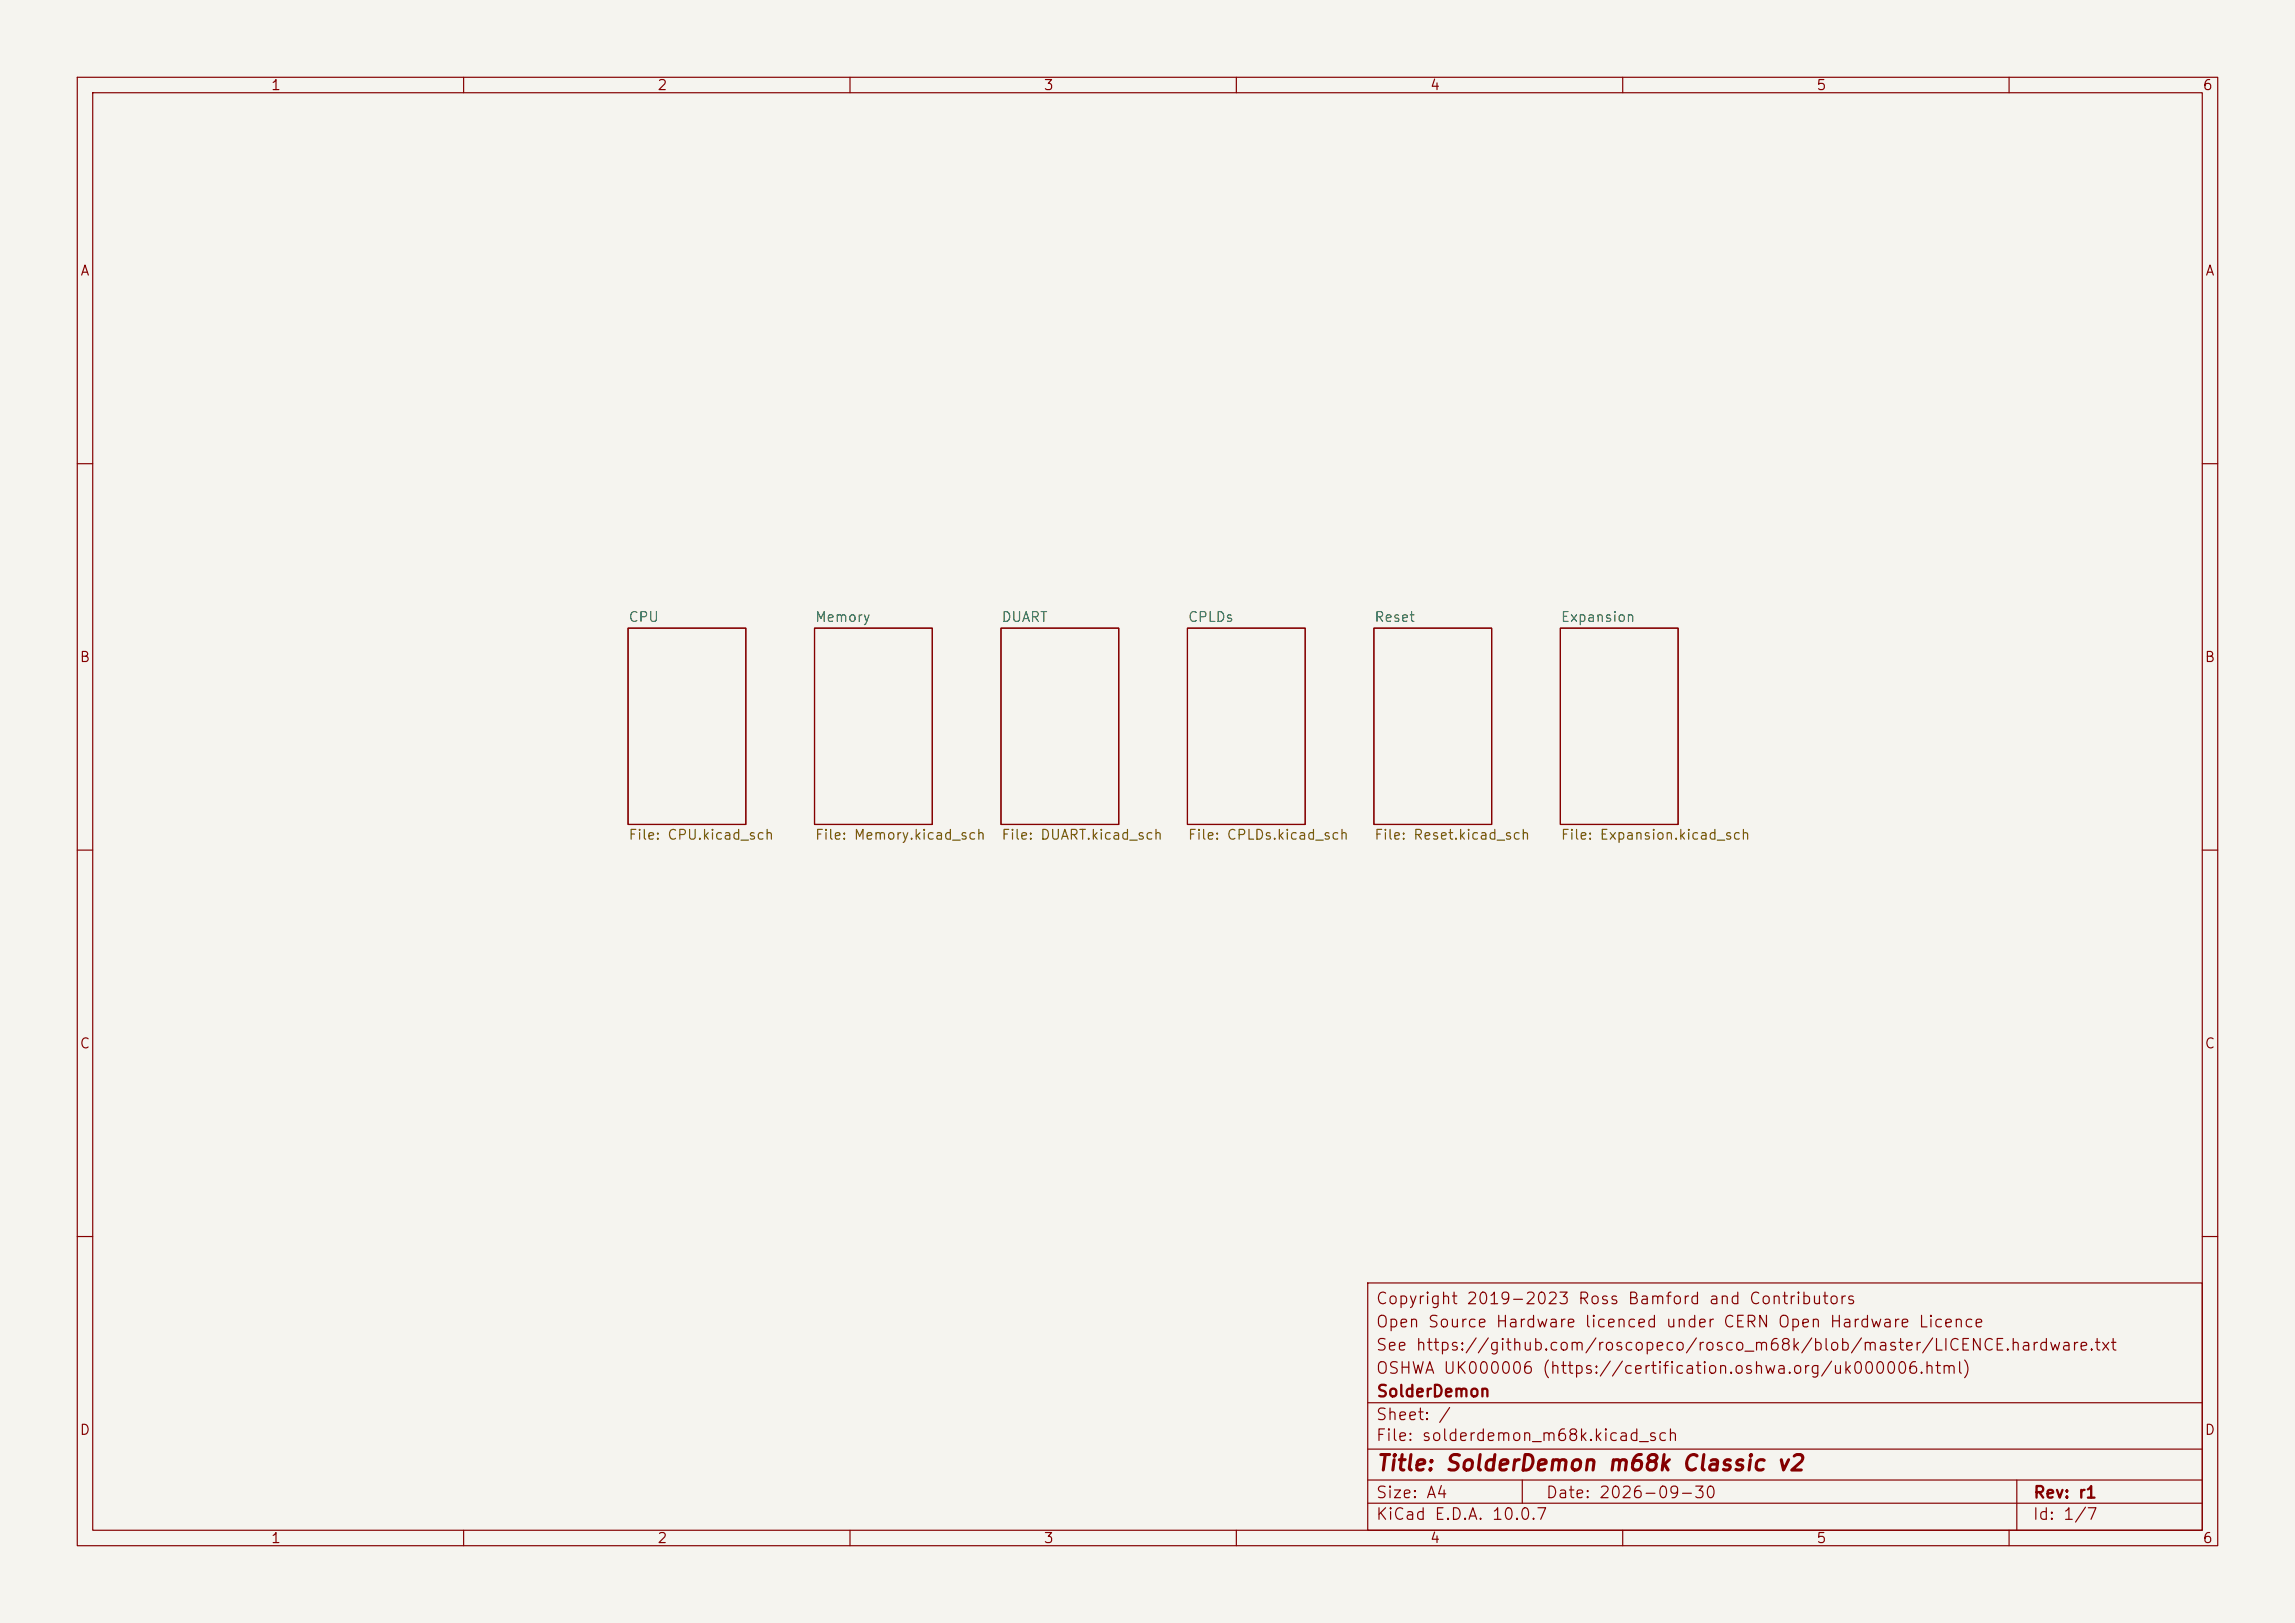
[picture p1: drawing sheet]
<svg xmlns="http://www.w3.org/2000/svg" width="297mm" height="210mm" viewBox="0 0 297 210" stroke-linecap="round" stroke-linejoin="round" font-family="sans-serif">
<defs><g id="words">
<text font-size="2" fill="#840000" x="178" y="190.8">Title: SolderDemon m68k Classic v2</text>
<g font-size="1.5" fill="#840000">
<text x="178" y="172.1">Open Source Hardware licenced under CERN Open Hardware Licence</text>
<text x="178" y="169.1">Copyright 2019-2023 Ross Bamford and Contributors</text>
<text x="178" y="178.1">OSHWA UK000006 (https://certification.oshwa.org/uk000006.html)</text>
<text x="178" y="175.1">See https://github.com/roscopeco/rosco_m68k/blob/master/LICENCE.hardware.txt</text>
<text x="178" y="184.1">Sheet: /</text>
<text x="178" y="181.1">SolderDemon</text>
<text x="178" y="186.8">File: solderdemon_m68k.kicad_sch</text>
<text x="178" y="197">KiCad E.D.A. 10.0.7</text>
<text x="178" y="194.2">Size: A4</text>
<text x="200" y="194.2">Date: 2026-09-30</text>
<text x="263" y="197">Id: 1/7</text>
<text x="263" y="194.2">Rev: r1</text>
</g>
<g font-size="1.3" fill="#840000">
<text x="35" y="12">1</text>
<text x="85" y="12">2</text>
<text x="135" y="12">3</text>
<text x="185" y="12">4</text>
<text x="235" y="12">5</text>
<text x="285" y="12">6</text>
<text x="10.3" y="36">A</text>
<text x="285.3" y="36">A</text>
<text x="10.2" y="86">B</text>
<text x="285.2" y="86">B</text>
<text x="10.2" y="136">C</text>
<text x="285.2" y="136">C</text>
<text x="10.2" y="186">D</text>
<text x="285.2" y="186">D</text>
<text x="35" y="200">1</text>
<text x="85" y="200">2</text>
<text x="135" y="200">3</text>
<text x="185" y="200">4</text>
<text x="235" y="200">5</text>
<text x="285" y="200">6</text>
</g>
<g font-size="1.3" fill="#006464">
<text x="81.3" y="80.8">CPU</text>
<text x="105.4" y="80.8">Memory</text>
<text x="129.5" y="80.8">DUART</text>
<text x="153.6" y="80.8">CPLDs</text>
<text x="177.8" y="80.8">Reset</text>
<text x="201.9" y="80.8">Expansion</text>
</g>
<g font-size="1.3" fill="#725600">
<text x="81.3" y="109">File: CPU.kicad_sch</text>
<text x="105.4" y="109">File: Memory.kicad_sch</text>
<text x="129.5" y="109">File: DUART.kicad_sch</text>
<text x="153.6" y="109">File: CPLDs.kicad_sch</text>
<text x="177.8" y="109">File: Reset.kicad_sch</text>
<text x="201.9" y="109">File: Expansion.kicad_sch</text>
</g>
</g></defs>
<path d="M0 0h297v210h-297z" fill="#f5f4ef" stroke="#f5f4ef" stroke-width=".13"/>
<g fill="none" stroke="#840000" stroke-width=".15">
<path d="M10 10h277v190h-277zM12 12h273v186h-273zM60 10v2M110 10v2M160 10v2M210 10v2M260 10v2M10 60h2M285 60h2M81.3 81.3h15.2v25.4h-15.2zM105.4 81.3h15.2v25.4h-15.2zM129.5 81.3h15.3v25.4h-15.3z"/>
<path d="M153.7 81.3h15.2v25.4h-15.2zM177.8 81.3h15.2v25.4h-15.2zM201.9 81.3h15.3v25.4h-15.3zM10 110h2M285 110h2M10 160h2M177 166h108v32h-108zM285 160h2M60 198v2M110 198v2M160 198v2M177 194.5h108"/>
<path d="M177 191.5h108M177 187.5h108M177 181.5h108M197 191.5v3M210 198v2M260 198v2M261 191.5v6.5"/>
</g>
<use href="#words"/>
</svg>
